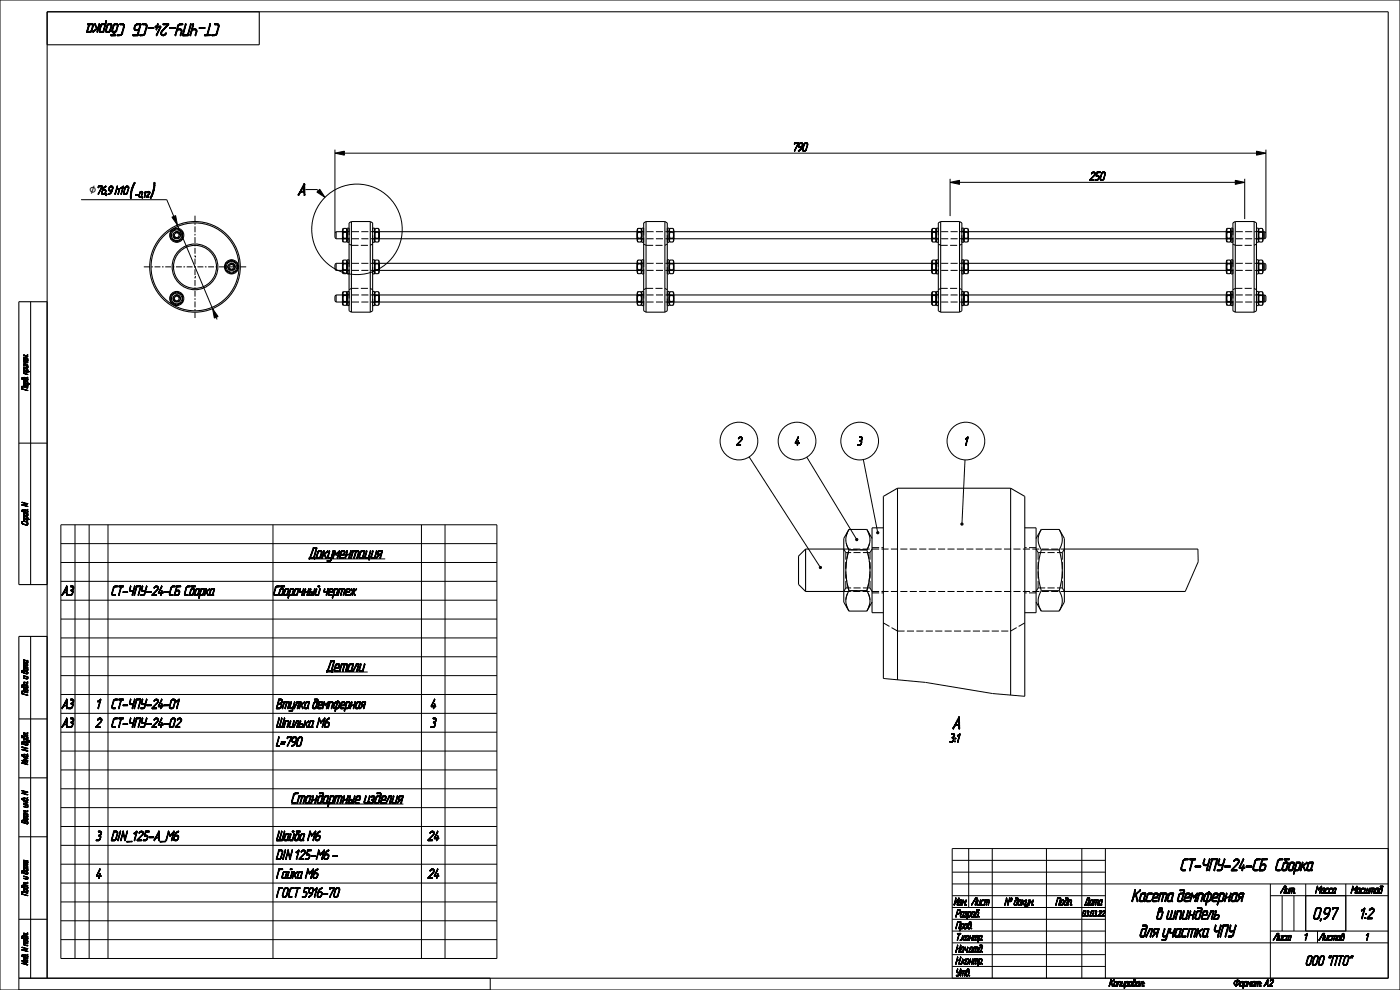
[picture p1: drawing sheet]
<svg xmlns="http://www.w3.org/2000/svg" width="594mm" height="420mm" viewBox="0 0 594 420" stroke-linecap="round" stroke-linejoin="round" font-family="sans-serif">
<defs><g id="words">
<text font-size="8.6" x="54.7" y="83.7">( )</text>
<g font-size="7.3">
<text x="57.5" y="10.1" transform="rotate(-180 57.5 10.1)">Сборка</text>
<text x="100.5" y="10.1" transform="rotate(-180 100.5 10.1)">СТ-ЧПУ-24-СБ</text>
<text x="126.5" y="82.9">A</text>
<text x="402.2" y="309.2">A</text>
<text x="493.5" y="369.4">СТ-ЧПУ-24-СБ</text>
<text x="536.5" y="369.4">Сборка</text>
<text x="469.2" y="382.5">Касета демпферная</text>
<text x="483.6" y="390">в шпиндель</text>
<text x="555.7" y="390">0,97</text>
<text x="475.6" y="397.5">для участка ЧПУ</text>
</g>
<g font-size="6.6">
<text x="124" y="236.9">Документация</text>
<text x="135.3" y="284.9">Детали</text>
<text x="113.1" y="340.9">Стандартные изделия</text>
<text x="575.4" y="389.7">1:2</text>
</g>
<g font-size="5.9">
<text x="25.1" y="252.6">А3</text>
<text x="47.2" y="252.6">СТ-ЧПУ-24-СБ</text>
<text x="78" y="252.6">Сборка</text>
<text x="115.9" y="252.6">Сборочный чертеж</text>
<text x="25.1" y="300.6">А3</text>
<text x="40.2" y="300.6">1</text>
<text x="47.2" y="300.6">СТ-ЧПУ-24-01</text>
<text x="117.2" y="300.6">Втулка демпферная</text>
<text x="182.2" y="300.6">4</text>
<text x="25.1" y="308.6">А3</text>
<text x="40.2" y="308.6">2</text>
<text x="47.2" y="308.6">СТ-ЧПУ-24-02</text>
<text x="117.2" y="308.6">Шпилька М6</text>
<text x="182.2" y="308.6">3</text>
<text x="117.2" y="316.6">L=790</text>
<text x="40.2" y="356.6">3</text>
<text x="47.2" y="356.6">DIN_125-A_M6</text>
<text x="117.2" y="356.6">Шайба M6</text>
<text x="180.5" y="356.6">24</text>
<text x="117.2" y="364.6">DIN 125-M6 -</text>
<text x="40.2" y="372.6">4</text>
<text x="117.2" y="372.6">Гайка M6</text>
<text x="180.5" y="372.6">24</text>
<text x="117.2" y="380.6">ГОСТ 5916-70</text>
<text x="548.4" y="409.5">ООО &quot;ПТО&quot;</text>
</g>
<g font-size="5.3">
<text x="37.9" y="82.5">⌀76,9 h10</text>
<text x="37.9" y="82.5">⌀</text>
</g>
<g font-size="5.1">
<text x="336.5" y="64.1">790</text>
<text x="462.2" y="76.5">250</text>
<text x="312.5" y="188.9">2</text>
<text x="337.3" y="188.9">4</text>
<text x="363.8" y="188.9">3</text>
<text x="409.2" y="188.9">1</text>
<text x="400.3" y="314.8">3:1</text>
</g>
<g font-size="4.4">
<text x="402.6" y="384">Изм.</text>
<text x="411" y="384">Лист</text>
<text x="422.5" y="384">№ докум.</text>
<text x="445.6" y="384">Подп.</text>
<text x="459.2" y="384">Дата</text>
<text x="542" y="379">Лит.</text>
<text x="556" y="379">Масса Масштаб</text>
<text x="405.4" y="389">Pазраб.</text>
<text x="405.4" y="394">Пров.</text>
<text x="405.4" y="399">Т.контр.</text>
<text x="539" y="399">Лист</text>
<text x="552.8" y="399">1 Листов</text>
<text x="578.8" y="399">1</text>
<text x="405.4" y="404">Нач.отд.</text>
<text x="405.4" y="409">Н.контр.</text>
<text x="405.4" y="414">Утв.</text>
<text x="470.5" y="418.5">Копировал:</text>
<text x="537.4" y="418.5">Формат: А2</text>
</g>
<g font-size="3.7">
<text x="11.7" y="170.4" transform="rotate(-90 11.7 170.4)">Перв. примен.</text>
<text x="11.7" y="225.5" transform="rotate(-90 11.7 225.5)">Справ. N</text>
<text x="11.7" y="298.2" transform="rotate(-90 11.7 298.2)">Подп. и дата</text>
<text x="11.7" y="328.1" transform="rotate(-90 11.7 328.1)">Инв. N дубл.</text>
<text x="11.7" y="353.2" transform="rotate(-90 11.7 353.2)">Взам. инв. N</text>
<text x="11.7" y="383.2" transform="rotate(-90 11.7 383.2)">Подп. и дата</text>
<text x="11.7" y="413.3" transform="rotate(-90 11.7 413.3)">Инв. N подл.</text>
</g>
<text font-size="3.6" x="57.3" y="83.7">-0,12</text>
<text font-size="3.4" x="457.4" y="388.6">03.03.22</text>
</g></defs>
<g fill="#000">
<path d="M142.1 65l4-.9v1.7zM403.1 77.4l4-.9v1.7zM524.1 76.5l4 .9-4 .8zM533.1 64.1l4 .9-4 .8zM73 92.1l1.5-.6 .8 4zM134.5 81.5l1.2-1.2 2.2 3.4zM90.2 130.9l2.3 3.4-1.6 .7zM363.1 228.7l.7-.2v.8l-.7-.2zM372 225.8l.7-.2v.8l-.7-.2zM407.7 222.1l.8-.2v.8l-.8-.2zM347.6 240.5l.8-.1v.7l-.8-.1zM523.5 417.1l.3-.1z"/>
<path d="M523.5 417.2l.3-.1zM523.5 417.4h.3zM523.6 417l.2-.2zM523.6 417.5h.3zM523.6 416.8l.3-.1zM523.6 417.6h.4zM523.7 416.6l.3-.1zM523.7 417.6h.4zM523.8 416.5l.2-.1zM523.5 417.1h.3zM523.5 417.2l.3 .1zM523.6 417h.2z"/>
<path d="M523.6 416.8v.2zM523.9 416.3h.4zM523.7 416.6l.2 .1zM523.9 417.8h1.3zM524 416.2h.5zM523.8 416.5l.3-.1zM523.9 416.3l.2 .1zM523.8 417.7h.5zM524.2 416.1h1.6zM524.1 417.9h.9zM523.8 417.7h.7zM524.6 417.9l-.3 .5z"/>
<path d="M524.3 418.5l.2-.1zM524.4 416h1.3zM523.9 416.3l.5-.1zM524.2 417.9h.8zM525.1 416.2l-.4 1.5h-.2zM523.8 417.7h.9zM524.5 416h1zM524.3 418.4h.2zM524.5 416.2l1.3-.1zM524.4 417.9h.6zM524.4 417.9l-.1 .5zM523.8 417.7h1.1z"/>
<path d="M524.6 416.2l1.2-.1zM524.6 417.9h.4zM524.9 415.9l.3-.3zM524.5 416l.6-.1zM524.5 416l.4-.1zM524.9 417.7l.6-.1zM525 415.6h.2zM524.9 416.2l.9-.1zM524.9 416.2h.2l-.6 1.5zM524.5 416l.8-.1zM524.1 417.9l1-.1zM523.9 417.8h1.2z"/>
<path d="M525.2 417.6l.5-.1zM525 415.6h.2l-.3 .3zM525.1 416.2l.7-.1zM523.8 417.7h1.6zM523.9 417.8l1.5-.1zM525.3 416.2l.5-.1zM525.4 416.2h.5zM525.5 417.4l.3-.1zM525.4 417.5l.4-.2zM524.4 416h1.1zM525 417.6h.5zM525.6 417.3l.3-.1z"/>
<path d="M525.5 416.2h.4zM525.6 416.3h.4zM524.2 416.1l1.5-.1zM525.7 417.1l.2-.1zM525.3 417.5h.4zM525.7 416.4h.3zM525.7 417l.3-.2zM525.8 416.4l.2 .1zM525.8 416.8l.2-.1zM524 416.2l1.8-.1zM525.8 416.6l.2-.1zM525.8 416.7l.2-.1z"/>
<path d="M525.7 417.1l.2 .1zM525.8 416.8h.2l-.3 .2zM526.6 416.8l-.4 1.3h-.2zM526 418.2h.3zM526 418.3h.4zM525.8 416.6h.2zM525.8 416.7h.2zM526 418.4l1.2-.1zM526.1 418.5l1-.1zM526.2 418.5h.8zM526 418.2l.2-.1zM526 418.1h.2z"/>
<path d="M526 418.3h.3zM526.3 416.8l.3-.1zM526.3 418.5h.6zM526.4 416.7h.3zM526.4 416.6h.3zM526 418.4l.8-.1zM526.5 416.5l1-.1zM526.5 416.5h1.1zM526.3 416.8h.3l-.6 1.3zM526.4 416.7h.2zM526.4 416.6l.3 .1zM526.7 416.4h.8z"/>
<path d="M526.5 416.6l1.1-.1zM526.4 416.6h.4zM526.8 418.3l.4-.1zM526.7 416.4h.6zM526.2 418.5h.7zM527 418.2h.3zM526.1 418.5h.9zM527.1 418.2l.2-.1zM527.6 416.8l-.3 1.3h-.2zM526 418.4h1.1zM526.8 416.6l.8-.1zM527.2 416.6h.4z"/>
<path d="M526.9 418.3l.3-.1zM526.7 416.4h.7zM527.1 418.1h.2zM527.7 418.5l-.3 .8zM527.3 416.6h.3zM527.4 416.7l.2-.1zM527.4 416.7h.2zM527.4 416.8l.2-.1zM526.6 416.4h.9zM527.4 416.8h.2l-.5 1.3zM527.8 418.3h.6l-.7 .2zM527.8 418.3l-.4 1z"/>
<path d="M528 416.5h1.2zM528.1 416.4h1zM528.1 416.4h.8zM528.2 416.6l-.8 2.7zM528 416.5l-.6 2.8zM527.7 418.5h.9zM527.7 418.5l.8-.2zM528.5 418.3l.4-.1zM527.7 418.5l1.1-.2zM528.6 418.2h.3zM528.7 418.2l.2-.1zM529.3 416.8l-.4 1.3h-.2z"/>
<path d="M527.7 418.5l1-.1zM528.2 416.6l1-.1zM528.9 416.6h.4zM528.1 416.4h.9zM528.7 418.1h.2zM529 416.6h.3zM529 416.7l.3-.1zM529 416.7h.3zM529 416.8l.3-.1zM529.7 416.8l-.6 1.6zM529.1 418.4h.2zM529 416.8h.3l-.6 1.3z"/>
<path d="M529.5 416.5l.2-.1v.4zM529.7 416.4l.4 .8-.4-.4zM529.5 416.5l.2 .3-.6 1.6zM530.1 417.2l.6-.4-.8 .7zM529.9 417.5l.8-.7zM529.7 416.8l.4 .4-.2 .3zM531.1 416.5l-.8 1.9zM531.1 416.5l-.5 1.9h-.3zM530.3 418.5l.3-.1zM530.3 418.4h.3zM531.5 416.8l-.4 1.3h-.2zM530.9 418.2h.3z"/>
<path d="M530.9 418.3h.4zM530.1 417.2l1-.8zM530.9 416.4l-.8 .8zM530.1 417.2l1-.7zM531 418.5l.9-.1zM531.1 418.5l.8-.1zM530.9 418.2l.2-.1zM530.9 418.1h.2zM530.9 418.3h.3zM531.2 416.8l.3-.1zM531.2 418.5h.7zM531.2 416.7h.4z"/>
<path d="M531.3 416.6h.3zM530.9 418.4l.8-.1zM531.4 416.5h1.2zM531.2 416.8h.3l-.6 1.3zM531.2 416.7h.3zM531.5 416.4h1.1zM531.3 416.6l.3 .1zM531.6 416.4h1zM531.3 416.6h.4zM531.4 416.6l1.2-.1zM531.7 418.3h.6zM530.9 418.4l1.4-.1z"/>
<path d="M531.6 416.4h.9zM531.8 418.3l.4-.1zM531.8 418.3h.4zM531.1 418.5h.8zM532 418.2h.2zM532.4 416.6l.2-.1-.6 1.6zM532.6 416.5l-.4 1.6h-.2zM530.9 418.4h1.5zM532 418.4h.4zM531 418.5l1-.1zM530.9 418.4h1.1zM532.1 418.4h.3z"/>
<path d="M532.1 418.5l.3-.1zM532 418.2l.2-.1zM532 418.1h.2zM531.9 418.2h.3zM531.7 418.3h.5zM530.9 418.4l1.5-.1zM532.1 418.5h.2zM531.7 416.6l.9-.1zM533.2 416.6l-.5 1.8h-.2zM532.5 418.4h.2zM532.5 418.5h.2zM531.4 416.5l1.2-.1z"/>
<path d="M532.5 418.4l.2 .1zM533 416.5h1.8zM533 416.4h1.7zM533 416.4h1.5zM533 416.5l-.5 1.9zM534 416.6l-.6 1.8zM533.4 418.5l.2-.1zM533.4 418.5h.2zM533.2 416.6l1.6-.1zM533.8 416.6l1-.1zM533.8 416.6h.2l-.6 1.8zM534.2 418.5l.2-.1z"/>
<path d="M534.8 416.8l-.6 1.6zM534 416.6l.8-.1zM534.5 416.6h.3zM533 416.4h1.6zM534.6 416.7h.3zM534.6 416.8l.3-.1zM534.6 416.8l-.4 1.6zM534.8 418.3h.3zM534.9 418.3l.2-.1zM535.1 417.2h.3zM535.1 417.3l.2-.1z"/>
</g>
<g fill="none" stroke="#000" stroke-width=".42">
<path d="M0 0h594v420h-594zM142.1 65l4-.9v1.7zM142.1 63.5v35.3M146.1 65h387M403.1 77.4l4-.9v1.7zM403.1 75.9v15.8M407.1 77.4h117M524.1 76.5l4 .9-4 .8zM528.1 75.9v17.1M533.1 64.1l4 .9-4 .8zM537.1 63.5v35.3M34.4 84.7h36.4l2.9 7.1"/>
<path d="M73 92.1l1.5-.6 .8 4zM75.3 95.5l14.9 35.4M82.7 91.5v2.5M82.7 94.7v.7M82.7 96v2.5M82.7 99.2v.7M129.6 80.4h5l.5 .5M134.5 81.5l1.2-1.2 2.2 3.4zM61 113.2h2.5M64.2 113.2h.7M65.6 113.2h2.5M68.7 113.2h.7"/>
<path d="M70.1 113.2h2.5M73.3 113.2h.7M74.7 113.2h2.5M77.8 113.2h.7M79.2 113.2h2.5M82.4 113.2h.7M82.7 117.4h.1M82.7 109h.1M82.7 100.6v2.5M82.7 103.8v.7M82.7 105.1v2.5M82.7 108.3v.7"/>
<path d="M82.7 109.7v2.5M82.7 112.9v.7M82.7 114.2v2.5M82.7 117.4v.7M82.7 118.8v2.5M83.8 113.2h2.5M86.9 113.2h.7M88.3 113.2h2.5M91.5 113.2h.7M92.9 113.2h2.5M96 113.2h.7M97.4 113.2h2.5"/>
<path d="M100.6 113.2h.7M102 113.2h2.5M82.7 122v.7M82.7 123.3v2.5M82.7 126.5v.7M82.7 127.9v2.5M82.7 131.1v.7M82.7 132.4v2.5M90.2 130.9l2.3 3.4-1.6 .7zM91.7 134.6l.4 .9M317.9 193.8l29.9 46.5M342.3 194l21 34.5"/>
<path d="M366.3 195l6 30.5M409.4 195.1l-1.2 26.7M25.8 222.6h185v184h-185zM25.8 230.6h185M25.8 238.6h185M31.8 222.6v184M37.8 222.6v184M45.8 222.6v184M115.8 222.6v184M131.2 237.1h32.2M178.8 222.6v184M188.8 222.6v184"/>
<path d="M363.1 228.7l.7-.2v.8l-.7-.2zM372 225.8l.7-.2v.8l-.7-.2zM407.7 222.1l.8-.2v.8l-.8-.2zM508.3 232.9l.1 5.4-5.5 12.6M25.8 246.6h185M25.8 254.6h185M347.6 240.5l.8-.1v.7l-.8-.1zM25.8 262.6h185M25.8 270.6h185M25.8 278.6h185M25.8 286.6h185M25.8 294.6h185"/>
<path d="M138.6 285.1h17.4M374.8 287.8l17.9 1.7 28.5 4.7 13.6 1.2M25.8 302.6h185M25.8 310.6h185M25.8 318.6h185M25.8 326.6h185M25.8 334.6h185M25.8 342.6h185M25.8 350.6h185M25.8 358.6h185M123.5 341.1h47.6M404 360h185v55h-185z"/>
<path d="M411 360v25M421 360v55M444 360v55M459 360v55M469 360v55M25.8 366.6h185M25.8 374.6h185M404 365h65M404 370h65M404 375h185M404 380h65M539 380h50"/>
<path d="M539 375v40M544 380v15M549 380v15M554 375v20M571 375v20M25.8 382.6h185M25.8 390.6h185M25.8 398.6h185M404 385h65M404 390h65M404 395h65M404 400h185"/>
<path d="M539 395h50M8 420v-5h200v5M404 405h65M404 410h65M523.5 417.1l.3-.1zM523.5 417.1h.3zM523.5 417.2l.3-.1zM523.5 417.2l.3 .1zM523.5 417.4h.3zM523.6 417l.2-.2zM523.6 417h.2zM523.6 417.5h.3z"/>
<path d="M523.6 416.8l.3-.1zM523.6 416.8v.2zM523.6 417.6h.4zM523.7 416.6l.3-.1zM523.7 416.6l.2 .1zM523.7 417.6h.4zM523.8 416.5l.3-.1zM523.8 416.5l.2-.1zM524 416.5h.1M523.8 417.7h1.1zM523.8 417.7h.9zM523.8 417.7h.7z"/>
<path d="M523.8 417.7h.5zM523.8 417.7h1.6zM523.9 416.3l.5-.1zM523.9 416.3h.4zM523.9 416.3l.2 .1zM523.9 417.8l1.5-.1zM523.9 417.8h1.3zM523.9 417.8h1.2zM524 416.2l1.8-.1zM524 416.2h.5zM524.1 417.9l1-.1zM524.1 417.9h.9z"/>
<path d="M524.2 416.1l1.5-.1zM524.2 416.1h1.6zM524.2 417.9h.8zM524.3 418.4h.2zM524.3 418.5l.2-.1zM524.5 418.5h.1M524.3 418.5h.1M524.4 416h1.1zM524.4 416h1.3zM524.4 418.5h.1M524.4 417.9h.6zM524.4 417.9l-.1 .5z"/>
<path d="M524.5 416l.8-.1zM524.5 416l.6-.1zM524.5 416l.4-.1zM524.5 416h1zM524.5 416.2l1.3-.1zM524.6 416.2l1.2-.1zM524.6 417.9h.4zM524.6 417.9l-.3 .5zM524.9 416.2l.9-.1zM524.9 416.2h.2l-.6 1.5zM524.9 417.9h.1M524.9 415.9l.3-.3z"/>
<path d="M524.9 417.7l.6-.1zM525 415.6h.2zM525 415.6h.2l-.3 .3zM525 415.6h.1M525.2 415.6h.1M525.1 415.5h.1M525 415.5h.1M525.2 415.5h.1M525 417.6h.5zM525.1 416.2l.7-.1zM525.1 416.2l-.4 1.5h-.2zM525.2 417.6l.5-.1z"/>
<path d="M525.3 417.5h.4zM525.3 416.2l.5-.1zM525.4 416.2h.5zM525.4 417.5l.4-.2zM525.5 417.4l.3-.1zM525.5 416.2h.4zM525.6 417.3l.3-.1zM525.8 417.3h.1M525.6 416.3h.4zM525.7 417.1l.2-.1zM525.7 417.1l.2 .1zM525.7 416.4h.3z"/>
<path d="M525.7 417l.3-.2zM525.9 417h.1M525.8 416.4l.2 .1zM525.8 416.8l.2-.1zM525.8 416.8h.2l-.3 .2zM525.8 416.6l.2-.1zM525.8 416.6h.2zM525.8 416.7l.2-.1zM525.8 416.7h.2zM526 418.2l.2-.1zM526 418.1h.2zM526 418.2h.3z"/>
<path d="M526 418.3h.3zM526 418.3h.4zM526 418.4l1.2-.1zM526 418.4l.8-.1zM526 418.4h1.1zM526.1 418.5l1-.1zM526.1 418.5h.9zM526.2 418.5h.8zM526.2 418.5h.7zM526.3 418.5h.6zM526.3 416.8l.3-.1zM526.3 416.8h.3l-.6 1.3z"/>
<path d="M526.4 416.7h.3zM526.4 416.7h.2zM526.4 416.6h.4zM526.4 416.6h.3zM526.4 416.6l.3 .1zM526.5 416.6l1.1-.1zM526.5 416.5l1-.1zM526.5 416.5h1.1zM526.6 416.8l-.4 1.3h-.2zM526.6 416.4h.9zM526.7 416.4h.7zM526.7 416.4h.6z"/>
<path d="M526.9 416.4h.1M526.7 416.4h.8zM526.8 418.5h.1M526.8 416.6l.8-.1zM526.8 418.3l.4-.1zM526.9 418.3l.3-.1zM527 418.2h.3zM527.1 418.2l.2-.1zM527.1 418.1h.2zM527.2 416.6h.4zM527.3 416.6h.3zM527.5 419.3h.1"/>
<path d="M527.4 419.3h.1M527.4 416.7l.2-.1zM527.4 416.7h.2zM527.4 416.8l.2-.1zM527.4 416.8h.2l-.5 1.3zM527.5 419.4h.1M527.6 416.8l-.3 1.3h-.2zM527.7 418.5h.9zM527.7 418.5l1-.1zM527.7 418.5l1.1-.2zM527.7 418.5l.8-.2zM527.7 418.5l-.3 .8z"/>
<path d="M527.8 418.3h.6l-.7 .2zM527.8 418.3l-.4 1zM528 416.5h1.2zM528 416.5l-.6 2.8zM528.1 416.4h1zM528.1 416.4h.9zM528.1 416.4h.8zM528.2 416.4h.1M528.2 416.6l1-.1zM528.2 416.6l-.8 2.7zM528.4 418.5h.1M528.5 418.3l.4-.1z"/>
<path d="M528.6 418.2h.3zM528.7 418.2l.2-.1zM528.7 418.1h.2zM528.9 416.6h.4zM529 416.6h.3zM529 416.7l.3-.1zM529 416.7h.3zM529 416.8l.3-.1zM529 416.8h.3l-.6 1.3zM529.3 418.4h.1M529.1 418.4h.2zM529.3 418.5h.1"/>
<path d="M529.1 418.5h.1M529.2 418.5h.1M529.3 416.8l-.4 1.3h-.2zM529.5 416.5l.2-.1v.4zM529.5 416.5l.2 .3-.6 1.6zM529.6 416.4h.1M529.7 416.4h.1M529.7 416.8l.4 .4-.2 .3zM529.7 416.8l-.6 1.6zM529.7 416.4l.4 .8-.4-.4zM529.9 417.5l.8-.7zM530.1 417.5h.1"/>
<path d="M530 417.5h.1M530.1 417.2l1-.7zM530.1 417.2l1-.8zM530.1 417.2l.6-.4-.8 .7zM530.3 418.4h.3zM530.3 418.5l.3-.1zM530.5 418.5h.1M530.4 418.5h.1M531 416.4h.1M530.9 416.4h.1M530.9 416.4l-.8 .8zM530.9 418.2l.2-.1z"/>
<path d="M530.9 418.1h.2zM530.9 418.2h.3zM530.9 418.3h.3zM530.9 418.3h.4zM530.9 418.4l1.5-.1zM530.9 418.4l1.4-.1zM530.9 418.4l.8-.1zM530.9 418.4h1.5zM530.9 418.4h1.1zM531 418.5l1-.1zM531 418.5l.9-.1zM531.1 416.5l-.8 1.9z"/>
<path d="M531.1 416.5l-.5 1.9h-.3zM531.1 418.5l.8-.1zM531.1 418.5h.8zM531.2 418.5h.7zM531.2 416.8l.3-.1zM531.2 416.8h.3l-.6 1.3zM531.2 416.7h.4zM531.2 416.7h.3zM531.3 416.6h.4zM531.3 416.6h.3zM531.3 416.6l.3 .1zM531.4 416.6l1.2-.1z"/>
<path d="M531.4 416.5l1.2-.1zM531.4 416.5h1.2zM531.5 416.8l-.4 1.3h-.2zM531.5 416.4h1.1zM531.6 416.4h1zM531.6 416.4h.9zM531.8 416.4h.1M531.7 418.5h.1M531.7 416.6l.9-.1zM531.7 418.3h.5zM531.7 418.3h.6zM531.8 418.3l.4-.1z"/>
<path d="M531.8 418.3h.4zM531.9 418.2h.3zM532 418.2l.2-.1zM532 418.2h.2zM532 418.1h.2zM532 418.4h.4zM532.1 418.4h.3zM532.1 418.5l.3-.1zM532.1 418.5h.2zM532.3 418.5h.1M532.2 418.5h.1M532.4 416.6l.2-.1-.6 1.6z"/>
<path d="M532.5 418.4h.2zM532.5 418.4l.2 .1zM532.5 418.5h.2zM532.5 418.5h.1M532.7 418.5h.1M532.6 418.5h.1M532.6 416.5l-.4 1.6h-.2zM533 416.5h1.8zM533 416.5l-.5 1.9zM533 416.4h1.7zM533 416.4h1.6zM533 416.4h1.5z"/>
<path d="M533.1 416.4h.1M533.2 416.6l1.6-.1zM533.2 416.6l-.5 1.8h-.2zM533.6 418.4h.1M533.4 418.5l.2-.1zM533.6 418.5h.1M533.4 418.5h.2zM533.5 418.5h.1M533.4 418.5h.1M533.8 416.6l1-.1zM533.8 416.6h.2l-.6 1.8zM534 416.6l.8-.1z"/>
<path d="M534 416.6l-.6 1.8zM534.2 418.5l.2-.1zM534.4 418.5h.1M534.4 418.4h.1M534.2 418.5h.1M534.3 418.5h.1M534.5 416.6h.3zM534.6 416.7h.3zM534.6 416.8l.3-.1zM534.6 416.8l-.4 1.6zM534.8 416.8l-.6 1.6zM534.8 418.3h.3z"/>
<path d="M535 418.3h.1M535 418.2h.1M534.9 418.2h.1M535.1 418.2h.1M534.9 418.3l.2-.1zM535.1 418.3h.1M534.9 418.4h.1M535 418.4h.1M535.1 417.2h.3zM535.3 417.2h.1M535.1 417.3l.2-.1zM535.3 417.3h.1"/>
<path d="M535.1 417.2h.1M535.3 417.1h.1M535.2 417.1h.1M535.2 417.3h.1"/>
<circle cx="151.5" cy="97.3" r="19.2"/>
<circle cx="313.5" cy="187.1" r="8"/>
<circle cx="338.2" cy="187.1" r="8"/>
<circle cx="364.7" cy="187.1" r="8"/>
<circle cx="409.8" cy="187.1" r="8"/>
</g>
<g fill="none" stroke="#000" stroke-width=".45">
<path d="M110 5v14h-90M142.6 98.3l-.5 .5v2l.5 .5M142.6 98.3v3M142.6 98.3h2.7M149.1 94l-1 .6v37.3l1 .5M149.1 94v38.4M149.1 94h8M157.1 94v38.4M157.1 94l1 .6v37.3l-1 .5M160.9 98.3h109.4M274.1 94l-1 .6v37.3l1 .5M274.1 94v38.4"/>
<path d="M274.1 94h8M282.1 94v38.4M282.1 94l1 .6v37.3l-1 .5M285.9 98.3h109.4M399.1 94l-1 .6v37.3l1 .5M399.1 94h8M399.1 94v38.4M407.1 94l1 .6v37.3l-1 .5M407.1 94v38.4M410.9 98.3h109.4M524.1 94h8M524.1 94l-1 .6v37.3l1 .5"/>
<path d="M524.1 94v38.4M532.1 94l1 .6v37.3l-1 .5M532.1 94v38.4M535.9 98.3h.7M536.6 98.3l.5 .5v2l-.5 .5M536.6 98.3v3M142.6 111.7l-.5 .5v2l.5 .5M142.6 111.7v3M142.6 114.7h2.7M142.6 111.7h2.7M142.6 101.3h2.7M160.9 114.7h109.4"/>
<path d="M160.9 111.7h109.4M160.9 101.3h109.4M285.9 114.7h109.4M285.9 111.7h109.4M285.9 101.3h109.4M410.9 114.7h109.4M410.9 111.7h109.4M410.9 101.3h109.4M535.9 114.7h.7M535.9 111.7h.7M535.9 101.3h.7M536.6 111.7l.5 .5v2l-.5 .5"/>
<path d="M536.6 111.7v3M13 128v120M20 128h-12v120h12M142.6 125.1l-.5 .5v2l.5 .5M142.6 125.1v3M142.6 128.1h2.7M142.6 125.1h2.7M149.1 132.4h8M160.9 128.1h109.4M160.9 125.1h109.4M274.1 132.4h8M285.9 128.1h109.4"/>
<path d="M285.9 125.1h109.4M399.1 132.4h8M410.9 128.1h109.4M410.9 125.1h109.4M524.1 132.4h8M535.9 128.1h.7M535.9 125.1h.7M536.6 125.1l.5 .5v2l-.5 .5M536.6 125.1v3M8 188h12M380.8 207.1l-6 3.5v77.2M380.8 207.1v81.3"/>
<path d="M380.8 207.1h48M428.8 207.1v87.8M428.8 207.1l6 3.5v84.8M341.8 232.9l-3 3v12l3 3M341.8 232.9v18M341.8 232.9h16.2M360.2 224.6a7.7 7.7 0 0 0 0 8.7 28.7 28.7 0 0 0 0 17.3M360.2 224.6l-2.2 3.8v27l2.2 3.9M360.2 233.3h7.6M360.2 224.6h7.6M367.8 233.3a28.7 28.7 0 0 1 0 17.3M367.8 224.6a7.7 7.7 0 0 1 0 8.7"/>
<path d="M367.8 224.6l2.2 3.8M374.8 223.9h-4.8v36h4.8M434.8 223.9h4.8v36h-4.8M441.8 233.3a28.7 28.7 0 0 0 0 17.3M441.8 224.6a7.7 7.7 0 0 0 0 8.7M441.8 224.6l-2.2 3.8M441.8 233.3h7.6M441.8 224.6h7.6M449.4 224.6a7.7 7.7 0 0 1 0 8.7M449.4 233.3a28.7 28.7 0 0 1 0 17.3 7.7 7.7 0 0 1 0 8.7M449.4 224.6l2.2 3.8v27l-2.2 3.9M451.6 232.9h56.7"/>
<path d="M341.8 250.9h16.2M360.2 250.6a7.7 7.7 0 0 0 0 8.7M360.2 259.3h7.6M360.2 250.6h7.6M367.8 250.6a7.7 7.7 0 0 1 0 8.7M370 255.4l-2.2 3.9M439.6 255.4l2.2 3.9M441.8 250.6a7.7 7.7 0 0 0 0 8.7M441.8 259.3h7.6M441.8 250.6h7.6M451.6 250.9h51.3M13 270v145"/>
<path d="M20 270h-12v145h581v-410h-569v410M8 305h12M8 330h12M8 355h12M8 390h12"/>
<circle cx="75" cy="99.8" r="1.5"/>
<circle cx="75" cy="99.8" r="1"/>
<circle cx="82.7" cy="113.2" r="19.2"/>
<circle cx="82.7" cy="113.2" r="18.6"/>
<circle cx="82.7" cy="113.2" r="9.1"/>
<circle cx="82.7" cy="113.2" r="9.7"/>
<circle cx="98.2" cy="113.2" r="1.5"/>
<circle cx="98.2" cy="113.2" r="1"/>
<circle cx="75" cy="126.6" r="1.5"/>
<circle cx="75" cy="126.6" r="1"/>
</g>
<g fill="none" stroke="#000" stroke-width=".42" stroke-dasharray="3 1" stroke-linecap="butt">
<path d="M76.2 99.8a1.25 1.25 0 0 0-1.7-1.2 1.25 1.25 0 0 0-.4 2.1 1.25 1.25 0 0 0 2.1-.5v-.4M145.3 98.3h15.6M145.5 98.5v2.5M145.5 98.5l-.2-.2M147.2 98.5v2.5M147.3 98.3l-.1 .2M158.9 98.3v3M158.9 98.3l.2 .2M159.1 98.5v2.5M160.8 98.5v2.5M160.8 98.5l.1-.2M160.9 98.3v3"/>
<path d="M270.3 98.3h15.6M270.5 98.5v2.5M270.5 98.5l-.2-.2M272.2 98.5v2.5M272.3 98.3l-.1 .2M283.9 98.3v3M283.9 98.3l.2 .2M284.1 98.5v2.5M285.8 98.5v2.5M285.8 98.5l.1-.2M285.9 98.3v3M395.3 98.3h15.6"/>
<path d="M395.5 98.5v2.5M395.5 98.5l-.2-.2M397.2 98.5v2.5M397.3 98.3l-.1 .2M408.9 98.3l.2 .2M408.9 98.3v3M409.1 98.5v2.5M410.8 98.5l.1-.2M410.8 98.5v2.5M410.9 98.3v3M520.3 98.3h15.6M520.5 98.5l-.2-.2"/>
<path d="M520.5 98.5v2.5M522.2 98.5v2.5M522.3 98.3l-.1 .2M533.9 98.3v3M533.9 98.3l.2 .2M534.1 98.5v2.5M535.8 98.5l.1-.2M535.8 98.5v2.5M535.9 98.3v3M99.5 113.2a1.25 1.25 0 0 0-1.8-1.1 1.25 1.25 0 0 0-.3 2 1.25 1.25 0 0 0 2-.5l.1-.4M145.3 114.7v-3M145.3 101.3v-3"/>
<path d="M145.3 114.7h15.6M145.3 111.7h15.6M145.3 101.3h15.6M145.5 112v2.5M145.5 101l-.2 .3M145.5 114.5l-.2 .2M145.5 112l-.2-.3M147.2 112v2.5M147.3 114.7v-3M147.3 101.3v-3M147.3 111.7l-.1 .3M147.3 114.7l-.1-.2"/>
<path d="M147.3 101.3l-.1-.3M148.1 103.5l1 .6M149.1 104.1h8M158.1 103.5l-1 .6M158.9 111.7v3M158.9 101.3l.2-.3M158.9 114.7l.2-.2M158.9 111.7l.2 .3M159.1 112v2.5M160.8 112v2.5M160.8 112l.1-.3M160.8 114.5l.1 .2"/>
<path d="M160.8 101l.1 .3M160.9 111.7v3M270.3 114.7v-3M270.3 101.3v-3M270.3 114.7h15.6M270.3 111.7h15.6M270.3 101.3h15.6M270.5 112v2.5M270.5 101l-.2 .3M270.5 114.5l-.2 .2M270.5 112l-.2-.3M272.2 112v2.5"/>
<path d="M272.3 114.7v-3M272.3 101.3v-3M272.3 111.7l-.1 .3M272.3 114.7l-.1-.2M272.3 101.3l-.1-.3M273.1 103.5l1 .6M274.1 104.1h8M283.1 103.5l-1 .6M283.9 111.7v3M283.9 101.3l.2-.3M283.9 114.7l.2-.2M283.9 111.7l.2 .3"/>
<path d="M284.1 112v2.5M285.8 112v2.5M285.8 112l.1-.3M285.8 114.5l.1 .2M285.8 101l.1 .3M285.9 111.7v3M395.3 114.7h15.6M395.3 111.7h15.6M395.3 101.3h15.6M395.3 114.7v-3M395.3 101.3v-3M395.5 101l-.2 .3"/>
<path d="M395.5 114.5l-.2 .2M395.5 112l-.2-.3M395.5 112v2.5M397.2 112v2.5M397.3 111.7l-.1 .3M397.3 114.7l-.1-.2M397.3 114.7v-3M397.3 101.3v-3M397.3 101.3l-.1-.3M398.1 103.5l1 .6M399.1 104.1h8M408.1 103.5l-1 .6"/>
<path d="M408.9 101.3l.2-.3M408.9 114.7l.2-.2M408.9 111.7l.2 .3M408.9 111.7v3M409.1 112v2.5M410.8 112l.1-.3M410.8 114.5l.1 .2M410.8 101l.1 .3M410.8 112v2.5M410.9 111.7v3M520.3 114.7h15.6M520.3 111.7h15.6"/>
<path d="M520.3 101.3h15.6M520.3 114.7v-3M520.3 101.3v-3M520.5 101l-.2 .3M520.5 114.5l-.2 .2M520.5 112l-.2-.3M520.5 112v2.5M522.2 112v2.5M522.3 111.7l-.1 .3M522.3 114.7l-.1-.2M522.3 101.3l-.1-.3M522.3 114.7v-3"/>
<path d="M522.3 101.3v-3M523.1 103.5l1 .6M524.1 104.1h8M533.1 103.5l-1 .6M533.9 101.3l.2-.3M533.9 114.7l.2-.2M533.9 111.7l.2 .3M533.9 111.7v3M534.1 112v2.5M535.8 112l.1-.3M535.8 114.5l.1 .2M535.8 112v2.5"/>
<path d="M535.8 101l.1 .3M535.9 111.7v3M76.2 126.6a1.25 1.25 0 0 0-1.7-1.1 1.25 1.25 0 0 0-.4 2.1 1.25 1.25 0 0 0 2.1-.6v-.4M145.3 128.1v-3M145.3 128.1h15.6M145.3 125.1h15.6M145.5 125.4v2.5M145.5 125.4l-.2-.3M145.5 127.9l-.2 .2M147.2 125.4v2.5M147.3 128.1v-3M147.3 128.1l-.1-.2"/>
<path d="M147.3 125.1l-.1 .3M148.1 122.9l1-.6M149.1 122.3h8M158.1 122.9l-1-.6M158.9 125.1v3M158.9 125.1l.2 .3M158.9 128.1l.2-.2M159.1 125.4v2.5M160.8 125.4v2.5M160.8 127.9l.1 .2M160.8 125.4l.1-.3M160.9 125.1v3"/>
<path d="M270.3 128.1v-3M270.3 128.1h15.6M270.3 125.1h15.6M270.5 125.4v2.5M270.5 125.4l-.2-.3M270.5 127.9l-.2 .2M272.2 125.4v2.5M272.3 128.1v-3M272.3 128.1l-.1-.2M272.3 125.1l-.1 .3M273.1 122.9l1-.6M274.1 122.3h8"/>
<path d="M283.1 122.9l-1-.6M283.9 125.1v3M283.9 125.1l.2 .3M283.9 128.1l.2-.2M284.1 125.4v2.5M285.8 125.4v2.5M285.8 127.9l.1 .2M285.8 125.4l.1-.3M285.9 125.1v3M395.3 128.1h15.6M395.3 125.1h15.6M395.3 128.1v-3"/>
<path d="M395.5 125.4l-.2-.3M395.5 125.4v2.5M395.5 127.9l-.2 .2M397.2 125.4v2.5M397.3 128.1l-.1-.2M397.3 128.1v-3M397.3 125.1l-.1 .3M398.1 122.9l1-.6M399.1 122.3h8M408.1 122.9l-1-.6M408.9 125.1l.2 .3M408.9 128.1l.2-.2"/>
<path d="M408.9 125.1v3M409.1 125.4v2.5M410.8 127.9l.1 .2M410.8 125.4l.1-.3M410.8 125.4v2.5M410.9 125.1v3M520.3 128.1h15.6M520.3 125.1h15.6M520.3 128.1v-3M520.5 125.4l-.2-.3M520.5 127.9l-.2 .2M520.5 125.4v2.5"/>
<path d="M522.2 125.4v2.5M522.3 128.1l-.1-.2M522.3 125.1l-.1 .3M522.3 128.1v-3M523.1 122.9l1-.6M524.1 122.3h8M533.1 122.9l-1-.6M533.9 125.1l.2 .3M533.9 125.1v3M533.9 128.1l.2-.2M534.1 125.4v2.5M535.8 127.9l.1 .2"/>
<path d="M535.8 125.4v2.5M535.8 125.4l.1-.3M535.9 125.1v3M358 232.9h93.6M358.9 234.4l-.9-1.5M359 227.5l.7-1.9M360.2 233.3l-.9-2-.4-1.9M367.8 233.3l.9-2 .4-1.9M367.8 233.3h-7.6M369 227.5l-.7-1.9M369.1 234.4h-10.2M370 232.9l-.9 1.5"/>
<path d="M370 232.3h4.8M439.6 232.3h-4.8M439.6 232.9l.9 1.5M440.5 234.4h10.2M450.7 234.4l.9-1.5M358 250.9h93.6M358.9 249.4v-15M358.9 249.4l-.9 1.5M358.9 241l.4-3.8 .9-3.9M358.9 254.5l.4-2 .9-1.9M359.7 258.3l-.7-2M360.2 250.6l-.9-4-.4-3.7"/>
<path d="M367.8 250.6l.9-4 .4-3.7M367.8 250.6h-7.6M368.3 258.3l.7-2M369.1 254.5l-.4-2-.9-1.9M369.1 241l-.4-3.8-.9-3.9M369.1 249.4v-15M369.1 249.4h-10.2M370 250.9l-.9-1.5M370 251.5h4.8M439.6 251.5h-4.8M439.6 250.9l.9-1.5M440.5 249.4h10.2"/>
<path d="M440.5 249.4v-15M450.7 249.4l.9 1.5M450.7 249.4v-15M374.8 264.3l6 3.4M380.8 267.7h48M434.8 264.3l-6 3.4"/>
</g>
<!-- layer: AXES -->
<g fill="none" stroke="#000" stroke-width=".45">
<path d="M148.1 96.8h-.8v6h.8M158.1 96.8h.8v6h-.8M273.1 96.8h-.8v6h.8M283.1 96.8h.8v6h-.8M398.1 96.8h-.8v6h.8M408.1 96.8h.8v6h-.8M523.1 96.8h-.8v6h.8M533.1 96.8h.8v6h-.8M148.1 110.2h-.8v6h.8M158.1 110.2h.8v6h-.8M273.1 110.2h-.8v6h.8M283.1 110.2h.8v6h-.8"/>
<path d="M398.1 110.2h-.8v6h.8M408.1 110.2h.8v6h-.8M523.1 110.2h-.8v6h.8M533.1 110.2h.8v6h-.8M148.1 123.6h-.8v6h.8M158.1 123.6h.8v6h-.8M273.1 123.6h-.8v6h.8M283.1 123.6h.8v6h-.8M398.1 123.6h-.8v6h.8M408.1 123.6h.8v6h-.8M523.1 123.6h-.8v6h.8M533.1 123.6h.8v6h-.8"/>
<circle cx="75" cy="99.8" r="3"/>
<circle cx="98.2" cy="113.2" r="3"/>
<circle cx="75" cy="126.6" r="3"/>
</g>
<g fill="none" stroke="#000" stroke-width=".42" stroke-dasharray="3 1" stroke-linecap="butt">
<path d="M76.6 99.8a1.6 1.6 0 0 0-2.3-1.5 1.6 1.6 0 0 0-.3 2.7 1.6 1.6 0 0 0 2.5-.8l.1-.4M147.3 98.2h.8M148.1 96.8v6M158.9 98.2h-.8M272.3 98.2h.8M273.1 96.8v6M283.9 98.2h-.8M397.3 98.2h.8M398.1 96.8v6M408.9 98.2h-.8M522.3 98.2h.8M523.1 96.8v6"/>
<path d="M533.9 98.2h-.8M99.8 113.2a1.6 1.6 0 0 0-2.2-1.4 1.6 1.6 0 0 0-.4 2.6 1.6 1.6 0 0 0 2.6-.8v-.4M147.3 114.8h.8M147.3 111.6h.8M147.3 101.4h.8M148.1 110.2v6M158.1 116.2v-6M158.1 102.8v-6M158.9 114.8h-.8M158.9 111.6h-.8M158.9 101.4h-.8M272.3 114.8h.8"/>
<path d="M272.3 111.6h.8M272.3 101.4h.8M273.1 110.2v6M283.1 116.2v-6M283.1 102.8v-6M283.9 114.8h-.8M283.9 111.6h-.8M283.9 101.4h-.8M397.3 114.8h.8M397.3 111.6h.8M397.3 101.4h.8M398.1 110.2v6"/>
<path d="M408.1 116.2v-6M408.1 102.8v-6M408.9 114.8h-.8M408.9 111.6h-.8M408.9 101.4h-.8M522.3 114.8h.8M522.3 111.6h.8M522.3 101.4h.8M523.1 110.2v6M533.1 116.2v-6M533.1 102.8v-6M533.9 114.8h-.8"/>
<path d="M533.9 111.6h-.8M533.9 101.4h-.8M76.6 126.6a1.6 1.6 0 0 0-2.3-1.4 1.6 1.6 0 0 0-.3 2.7 1.6 1.6 0 0 0 2.5-.8l.1-.5M147.3 128.2h.8M147.3 125h.8M148.1 123.6v6M158.1 129.6v-6M158.9 128.2h-.8M158.9 125h-.8M272.3 128.2h.8M272.3 125h.8M273.1 123.6v6"/>
<path d="M283.1 129.6v-6M283.9 128.2h-.8M283.9 125h-.8M397.3 128.2h.8M397.3 125h.8M398.1 123.6v6M408.1 129.6v-6M408.9 128.2h-.8M408.9 125h-.8M522.3 128.2h.8M522.3 125h.8M523.1 123.6v6"/>
<path d="M533.1 129.6v-6M533.9 128.2h-.8M533.9 125h-.8"/>
</g>
<!-- layer: STD_FH_DATUMS -->
<g fill="none" stroke="#000" stroke-width=".42" stroke-dasharray="3 1" stroke-linecap="butt">
<path d="M72.5 98.3v2.9M75 96.9l-2.5 1.4M77.5 98.3l-2.5-1.4M145.7 98.3l-.2-.7 .2-.7M146.9 98.3h-1.2M146.9 98.3l.3-.7-.3-.7M147.2 98.5h-1.7M147.3 97.5v4.5M159.1 98.5h1.7M270.7 98.3l-.2-.7 .2-.7M271.9 98.3h-1.2M271.9 98.3l.3-.7-.3-.7"/>
<path d="M272.2 98.5h-1.7M272.3 97.5v4.5M284.1 98.5h1.7M395.7 98.3l-.2-.7 .2-.7M396.9 98.3h-1.2M396.9 98.3l.3-.7-.3-.7M397.2 98.5h-1.7M397.3 97.5v4.5M409.1 98.5h1.7M520.7 98.3l-.2-.7 .2-.7M521.9 98.3h-1.2M521.9 98.3l.3-.7-.3-.7"/>
<path d="M522.2 98.5h-1.7M522.3 97.5v4.5M534.1 98.5h1.7M72.5 101.2l2.5 1.5M75 102.7l2.5-1.5M77.5 101.2v-2.9M95.7 111.8v2.9M95.7 114.7l2.5 1.4M98.2 110.3l-2.5 1.5M98.2 116.1l2.5-1.4M100.7 111.8l-2.5-1.5M100.7 114.7v-2.9"/>
<path d="M145.7 111.8l-.2-.8 .2-.7M145.7 114.7l-.2-1.5 .2-1.4M145.7 101.2l-.2-1.4 .2-1.5M145.7 116.1l-.2-.7 .2-.7M145.7 102.7l-.2-.7 .2-.8M146.9 114.7h-1.2M146.9 111.8h-1.2M146.9 101.2h-1.2M146.9 111.8l.3-.8-.3-.7M146.9 114.7l.3-1.5-.3-1.4M146.9 101.2l.3-1.4-.3-1.5M146.9 116.1l.3-.7-.3-.7"/>
<path d="M146.9 102.7l.3-.7-.3-.8M147.2 114.5h-1.7M147.2 112h-1.7M147.2 101h-1.7M147.3 111v4.5M158.9 115.5v-4.5M158.9 102v-4.5M159.1 114.5h1.7M159.1 112h1.7M159.1 101h1.7M270.7 111.8l-.2-.8 .2-.7M270.7 114.7l-.2-1.5 .2-1.4"/>
<path d="M270.7 101.2l-.2-1.4 .2-1.5M270.7 116.1l-.2-.7 .2-.7M270.7 102.7l-.2-.7 .2-.8M271.9 114.7h-1.2M271.9 111.8h-1.2M271.9 101.2h-1.2M271.9 111.8l.3-.8-.3-.7M271.9 114.7l.3-1.5-.3-1.4M271.9 101.2l.3-1.4-.3-1.5M271.9 116.1l.3-.7-.3-.7M271.9 102.7l.3-.7-.3-.8M272.2 114.5h-1.7"/>
<path d="M272.2 112h-1.7M272.2 101h-1.7M272.3 111v4.5M283.9 115.5v-4.5M283.9 102v-4.5M284.1 114.5h1.7M284.1 112h1.7M284.1 101h1.7M395.7 111.8l-.2-.8 .2-.7M395.7 114.7l-.2-1.5 .2-1.4M395.7 101.2l-.2-1.4 .2-1.5M395.7 116.1l-.2-.7 .2-.7"/>
<path d="M395.7 102.7l-.2-.7 .2-.8M396.9 114.7h-1.2M396.9 111.8h-1.2M396.9 101.2h-1.2M396.9 111.8l.3-.8-.3-.7M396.9 114.7l.3-1.5-.3-1.4M396.9 101.2l.3-1.4-.3-1.5M396.9 116.1l.3-.7-.3-.7M396.9 102.7l.3-.7-.3-.8M397.2 114.5h-1.7M397.2 112h-1.7M397.2 101h-1.7"/>
<path d="M397.3 111v4.5M408.9 115.5v-4.5M408.9 102v-4.5M409.1 114.5h1.7M409.1 112h1.7M409.1 101h1.7M520.7 111.8l-.2-.8 .2-.7M520.7 114.7l-.2-1.5 .2-1.4M520.7 101.2l-.2-1.4 .2-1.5M520.7 116.1l-.2-.7 .2-.7M520.7 102.7l-.2-.7 .2-.8M521.9 114.7h-1.2"/>
<path d="M521.9 111.8h-1.2M521.9 101.2h-1.2M521.9 111.8l.3-.8-.3-.7M521.9 114.7l.3-1.5-.3-1.4M521.9 101.2l.3-1.4-.3-1.5M521.9 116.1l.3-.7-.3-.7M521.9 102.7l.3-.7-.3-.8M522.2 114.5h-1.7M522.2 112h-1.7M522.2 101h-1.7M522.3 111v4.5M533.9 115.5v-4.5"/>
<path d="M533.9 102v-4.5M534.1 114.5h1.7M534.1 112h1.7M534.1 101h1.7M72.5 125.2v2.9M72.5 128.1l2.5 1.4M75 123.7l-2.5 1.5M75 129.5l2.5-1.4M77.5 125.2l-2.5-1.5M77.5 128.1v-2.9M145.7 125.2l-.2-.7 .2-.8M145.7 128.1l-.2-1.5 .2-1.4"/>
<path d="M145.7 129.5l-.2-.7 .2-.7M146.9 128.1h-1.2M146.9 125.2h-1.2M146.9 125.2l.3-.7-.3-.8M146.9 128.1l.3-1.5-.3-1.4M146.9 129.5l.3-.7-.3-.7M147.2 127.9h-1.7M147.2 125.4h-1.7M147.3 124.4v4.5M158.9 128.9v-4.5M159.1 127.9h1.7M159.1 125.4h1.7"/>
<path d="M270.7 125.2l-.2-.7 .2-.8M270.7 128.1l-.2-1.5 .2-1.4M270.7 129.5l-.2-.7 .2-.7M271.9 128.1h-1.2M271.9 125.2h-1.2M271.9 125.2l.3-.7-.3-.8M271.9 128.1l.3-1.5-.3-1.4M271.9 129.5l.3-.7-.3-.7M272.2 127.9h-1.7M272.2 125.4h-1.7M272.3 124.4v4.5M283.9 128.9v-4.5"/>
<path d="M284.1 127.9h1.7M284.1 125.4h1.7M395.7 125.2l-.2-.7 .2-.8M395.7 128.1l-.2-1.5 .2-1.4M395.7 129.5l-.2-.7 .2-.7M396.9 128.1h-1.2M396.9 125.2h-1.2M396.9 125.2l.3-.7-.3-.8M396.9 128.1l.3-1.5-.3-1.4M396.9 129.5l.3-.7-.3-.7M397.2 127.9h-1.7M397.2 125.4h-1.7"/>
<path d="M397.3 124.4v4.5M408.9 128.9v-4.5M409.1 127.9h1.7M409.1 125.4h1.7M520.7 125.2l-.2-.7 .2-.8M520.7 128.1l-.2-1.5 .2-1.4M520.7 129.5l-.2-.7 .2-.7M521.9 128.1h-1.2M521.9 125.2h-1.2M521.9 125.2l.3-.7-.3-.8M521.9 128.1l.3-1.5-.3-1.4M521.9 129.5l.3-.7-.3-.7"/>
<path d="M522.2 127.9h-1.7M522.2 125.4h-1.7M522.3 124.4v4.5M533.9 128.9v-4.5M534.1 127.9h1.7M534.1 125.4h1.7"/>
</g>
<g fill="none" stroke="#000" stroke-width=".45">
<path d="M72.5 98.3l2.5-1.4 2.5 1.4v2.9l-2.5 1.5-2.5-1.5zM145.7 96.9l-.2 .7 .2 .7M145.7 98.3l-.2 1.5 .2 1.4M145.7 96.9l-.4 .6v4.5l.4 .7M145.7 98.3h1.2M145.7 96.9h1.2M146.9 98.3l.3 1.5-.3 1.4M146.9 96.9l.3 .7-.3 .7M146.9 96.9l.4 .6M159.3 96.9l-.2 .7 .2 .7M159.3 98.3l-.2 1.5 .2 1.4M159.3 96.9l-.4 .6"/>
<path d="M159.3 98.3h1.2M159.3 96.9h1.2M160.5 96.9l.3 .7-.3 .7M160.5 98.3l.3 1.5-.3 1.4M160.5 96.9l.4 .6v4.5l-.4 .7M270.7 96.9l-.2 .7 .2 .7M270.7 98.3l-.2 1.5 .2 1.4M270.7 96.9l-.4 .6v4.5l.4 .7M270.7 98.3h1.2M270.7 96.9h1.2M271.9 98.3l.3 1.5-.3 1.4M271.9 96.9l.3 .7-.3 .7"/>
<path d="M271.9 96.9l.4 .6M284.3 96.9l-.2 .7 .2 .7M284.3 98.3l-.2 1.5 .2 1.4M284.3 96.9l-.4 .6M284.3 98.3h1.2M284.3 96.9h1.2M285.5 96.9l.3 .7-.3 .7M285.5 98.3l.3 1.5-.3 1.4M285.5 96.9l.4 .6v4.5l-.4 .7M395.7 96.9l-.2 .7 .2 .7M395.7 98.3l-.2 1.5 .2 1.4M395.7 98.3h1.2"/>
<path d="M395.7 96.9h1.2M395.7 96.9l-.4 .6v4.5l.4 .7M396.9 98.3l.3 1.5-.3 1.4M396.9 96.9l.3 .7-.3 .7M396.9 96.9l.4 .6M409.3 96.9l-.2 .7 .2 .7M409.3 98.3l-.2 1.5 .2 1.4M409.3 98.3h1.2M409.3 96.9h1.2M409.3 96.9l-.4 .6M410.5 96.9l.3 .7-.3 .7M410.5 98.3l.3 1.5-.3 1.4"/>
<path d="M410.5 96.9l.4 .6v4.5l-.4 .7M520.7 96.9l-.2 .7 .2 .7M520.7 98.3l-.2 1.5 .2 1.4M520.7 98.3h1.2M520.7 96.9h1.2M520.7 96.9l-.4 .6v4.5l.4 .7M521.9 98.3l.3 1.5-.3 1.4M521.9 96.9l.3 .7-.3 .7M521.9 96.9l.4 .6M534.3 96.9l-.2 .7 .2 .7M534.3 98.3l-.2 1.5 .2 1.4M534.3 98.3h1.2"/>
<path d="M534.3 96.9h1.2M534.3 96.9l-.4 .6M535.5 96.9l.3 .7-.3 .7M535.5 98.3l.3 1.5-.3 1.4M535.5 96.9l.4 .6v4.5l-.4 .7M95.7 111.8l2.5-1.5 2.5 1.5v2.9l-2.5 1.4-2.5-1.4zM145.7 114.7l-.2 .7 .2 .7M145.7 110.3l-.2 .7 .2 .8M145.7 111.8l-.2 1.4 .2 1.5M145.7 101.2l-.2 .8 .2 .7M145.7 110.3l-.4 .7v4.5l.4 .6M145.7 116.1h1.2"/>
<path d="M145.7 114.7h1.2M145.7 111.8h1.2M145.7 110.3h1.2M145.7 102.7h1.2M145.7 101.2h1.2M146.9 114.7l.3 .7-.3 .7M146.9 111.8l.3 1.4-.3 1.5M146.9 110.3l.3 .7-.3 .8M146.9 101.2l.3 .8-.3 .7M146.9 110.3l.4 .7M147.3 102l-.4 .7M147.3 115.5l-.4 .6"/>
<path d="M158.9 115.5l.4 .6M158.9 102l.4 .7M159.3 110.3l-.2 .7 .2 .8M159.3 111.8l-.2 1.4 .2 1.5M159.3 114.7l-.2 .7 .2 .7M159.3 101.2l-.2 .8 .2 .7M159.3 110.3l-.4 .7M159.3 116.1h1.2M159.3 114.7h1.2M159.3 111.8h1.2M159.3 110.3h1.2M159.3 102.7h1.2"/>
<path d="M159.3 101.2h1.2M160.5 110.3l.3 .7-.3 .8M160.5 114.7l.3 .7-.3 .7M160.5 111.8l.3 1.4-.3 1.5M160.5 101.2l.3 .8-.3 .7M160.5 110.3l.4 .7v4.5l-.4 .6M270.7 114.7l-.2 .7 .2 .7M270.7 110.3l-.2 .7 .2 .8M270.7 111.8l-.2 1.4 .2 1.5M270.7 101.2l-.2 .8 .2 .7M270.7 110.3l-.4 .7v4.5l.4 .6M270.7 116.1h1.2"/>
<path d="M270.7 114.7h1.2M270.7 111.8h1.2M270.7 110.3h1.2M270.7 102.7h1.2M270.7 101.2h1.2M271.9 114.7l.3 .7-.3 .7M271.9 111.8l.3 1.4-.3 1.5M271.9 110.3l.3 .7-.3 .8M271.9 101.2l.3 .8-.3 .7M271.9 110.3l.4 .7M272.3 102l-.4 .7M272.3 115.5l-.4 .6"/>
<path d="M283.9 115.5l.4 .6M283.9 102l.4 .7M284.3 110.3l-.2 .7 .2 .8M284.3 111.8l-.2 1.4 .2 1.5M284.3 114.7l-.2 .7 .2 .7M284.3 101.2l-.2 .8 .2 .7M284.3 110.3l-.4 .7M284.3 116.1h1.2M284.3 114.7h1.2M284.3 111.8h1.2M284.3 110.3h1.2M284.3 102.7h1.2"/>
<path d="M284.3 101.2h1.2M285.5 110.3l.3 .7-.3 .8M285.5 114.7l.3 .7-.3 .7M285.5 111.8l.3 1.4-.3 1.5M285.5 101.2l.3 .8-.3 .7M285.5 110.3l.4 .7v4.5l-.4 .6M395.7 114.7l-.2 .7 .2 .7M395.7 110.3l-.2 .7 .2 .8M395.7 111.8l-.2 1.4 .2 1.5M395.7 101.2l-.2 .8 .2 .7M395.7 116.1h1.2M395.7 114.7h1.2"/>
<path d="M395.7 111.8h1.2M395.7 110.3h1.2M395.7 102.7h1.2M395.7 101.2h1.2M395.7 110.3l-.4 .7v4.5l.4 .6M396.9 114.7l.3 .7-.3 .7M396.9 111.8l.3 1.4-.3 1.5M396.9 110.3l.3 .7-.3 .8M396.9 101.2l.3 .8-.3 .7M396.9 110.3l.4 .7M397.3 102l-.4 .7M397.3 115.5l-.4 .6"/>
<path d="M408.9 115.5l.4 .6M408.9 102l.4 .7M409.3 110.3l-.2 .7 .2 .8M409.3 111.8l-.2 1.4 .2 1.5M409.3 114.7l-.2 .7 .2 .7M409.3 101.2l-.2 .8 .2 .7M409.3 116.1h1.2M409.3 114.7h1.2M409.3 111.8h1.2M409.3 110.3h1.2M409.3 102.7h1.2M409.3 101.2h1.2"/>
<path d="M409.3 110.3l-.4 .7M410.5 110.3l.3 .7-.3 .8M410.5 114.7l.3 .7-.3 .7M410.5 111.8l.3 1.4-.3 1.5M410.5 101.2l.3 .8-.3 .7M410.5 110.3l.4 .7v4.5l-.4 .6M520.7 114.7l-.2 .7 .2 .7M520.7 110.3l-.2 .7 .2 .8M520.7 111.8l-.2 1.4 .2 1.5M520.7 101.2l-.2 .8 .2 .7M520.7 116.1h1.2M520.7 114.7h1.2"/>
<path d="M520.7 111.8h1.2M520.7 110.3h1.2M520.7 102.7h1.2M520.7 101.2h1.2M520.7 110.3l-.4 .7v4.5l.4 .6M521.9 114.7l.3 .7-.3 .7M521.9 111.8l.3 1.4-.3 1.5M521.9 110.3l.3 .7-.3 .8M521.9 101.2l.3 .8-.3 .7M521.9 110.3l.4 .7M522.3 102l-.4 .7M522.3 115.5l-.4 .6"/>
<path d="M533.9 115.5l.4 .6M533.9 102l.4 .7M534.3 110.3l-.2 .7 .2 .8M534.3 111.8l-.2 1.4 .2 1.5M534.3 114.7l-.2 .7 .2 .7M534.3 101.2l-.2 .8 .2 .7M534.3 116.1h1.2M534.3 114.7h1.2M534.3 111.8h1.2M534.3 110.3h1.2M534.3 102.7h1.2M534.3 101.2h1.2"/>
<path d="M534.3 110.3l-.4 .7M535.5 110.3l.3 .7-.3 .8M535.5 114.7l.3 .7-.3 .7M535.5 111.8l.3 1.4-.3 1.5M535.5 101.2l.3 .8-.3 .7M535.5 110.3l.4 .7v4.5l-.4 .6M72.5 125.2l2.5-1.5 2.5 1.5v2.9l-2.5 1.4-2.5-1.4zM145.7 128.1l-.2 .7 .2 .7M145.7 123.7l-.2 .8 .2 .7M145.7 125.2l-.2 1.4 .2 1.5M145.7 123.7l-.4 .7v4.5l.4 .6M145.7 129.5h1.2"/>
<path d="M145.7 128.1h1.2M145.7 125.2h1.2M145.7 123.7h1.2M146.9 128.1l.3 .7-.3 .7M146.9 125.2l.3 1.4-.3 1.5M146.9 123.7l.3 .8-.3 .7M146.9 123.7l.4 .7M147.3 128.9l-.4 .6M158.9 128.9l.4 .6M159.3 123.7l-.2 .8 .2 .7M159.3 125.2l-.2 1.4 .2 1.5M159.3 128.1l-.2 .7 .2 .7"/>
<path d="M159.3 123.7l-.4 .7M159.3 129.5h1.2M159.3 128.1h1.2M159.3 125.2h1.2M159.3 123.7h1.2M160.5 123.7l.3 .8-.3 .7M160.5 128.1l.3 .7-.3 .7M160.5 125.2l.3 1.4-.3 1.5M160.5 123.7l.4 .7v4.5l-.4 .6M270.7 128.1l-.2 .7 .2 .7M270.7 123.7l-.2 .8 .2 .7M270.7 125.2l-.2 1.4 .2 1.5"/>
<path d="M270.7 123.7l-.4 .7v4.5l.4 .6M270.7 129.5h1.2M270.7 128.1h1.2M270.7 125.2h1.2M270.7 123.7h1.2M271.9 128.1l.3 .7-.3 .7M271.9 125.2l.3 1.4-.3 1.5M271.9 123.7l.3 .8-.3 .7M271.9 123.7l.4 .7M272.3 128.9l-.4 .6M283.9 128.9l.4 .6M284.3 123.7l-.2 .8 .2 .7"/>
<path d="M284.3 125.2l-.2 1.4 .2 1.5M284.3 128.1l-.2 .7 .2 .7M284.3 123.7l-.4 .7M284.3 129.5h1.2M284.3 128.1h1.2M284.3 125.2h1.2M284.3 123.7h1.2M285.5 123.7l.3 .8-.3 .7M285.5 128.1l.3 .7-.3 .7M285.5 125.2l.3 1.4-.3 1.5M285.5 123.7l.4 .7v4.5l-.4 .6M395.7 128.1l-.2 .7 .2 .7"/>
<path d="M395.7 123.7l-.2 .8 .2 .7M395.7 125.2l-.2 1.4 .2 1.5M395.7 129.5h1.2M395.7 128.1h1.2M395.7 125.2h1.2M395.7 123.7h1.2M395.7 123.7l-.4 .7v4.5l.4 .6M396.9 128.1l.3 .7-.3 .7M396.9 125.2l.3 1.4-.3 1.5M396.9 123.7l.3 .8-.3 .7M396.9 123.7l.4 .7M397.3 128.9l-.4 .6"/>
<path d="M408.9 128.9l.4 .6M409.3 123.7l-.2 .8 .2 .7M409.3 125.2l-.2 1.4 .2 1.5M409.3 128.1l-.2 .7 .2 .7M409.3 129.5h1.2M409.3 128.1h1.2M409.3 125.2h1.2M409.3 123.7h1.2M409.3 123.7l-.4 .7M410.5 123.7l.3 .8-.3 .7M410.5 128.1l.3 .7-.3 .7M410.5 125.2l.3 1.4-.3 1.5"/>
<path d="M410.5 123.7l.4 .7v4.5l-.4 .6M520.7 128.1l-.2 .7 .2 .7M520.7 123.7l-.2 .8 .2 .7M520.7 125.2l-.2 1.4 .2 1.5M520.7 129.5h1.2M520.7 128.1h1.2M520.7 125.2h1.2M520.7 123.7h1.2M520.7 123.7l-.4 .7v4.5l.4 .6M521.9 128.1l.3 .7-.3 .7M521.9 125.2l.3 1.4-.3 1.5M521.9 123.7l.3 .8-.3 .7"/>
<path d="M521.9 123.7l.4 .7M522.3 128.9l-.4 .6M533.9 128.9l.4 .6M534.3 123.7l-.2 .8 .2 .7M534.3 125.2l-.2 1.4 .2 1.5M534.3 128.1l-.2 .7 .2 .7M534.3 129.5h1.2M534.3 128.1h1.2M534.3 125.2h1.2M534.3 123.7h1.2M534.3 123.7l-.4 .7M535.5 123.7l.3 .8-.3 .7"/>
<path d="M535.5 128.1l.3 .7-.3 .7M535.5 125.2l.3 1.4-.3 1.5M535.5 123.7l.4 .7v4.5l-.4 .6"/>
<circle cx="75" cy="99.8" r="2.25"/>
<circle cx="98.2" cy="113.2" r="2.25"/>
<circle cx="75" cy="126.6" r="2.25"/>
</g>
<use href="#words"/>
</svg>
